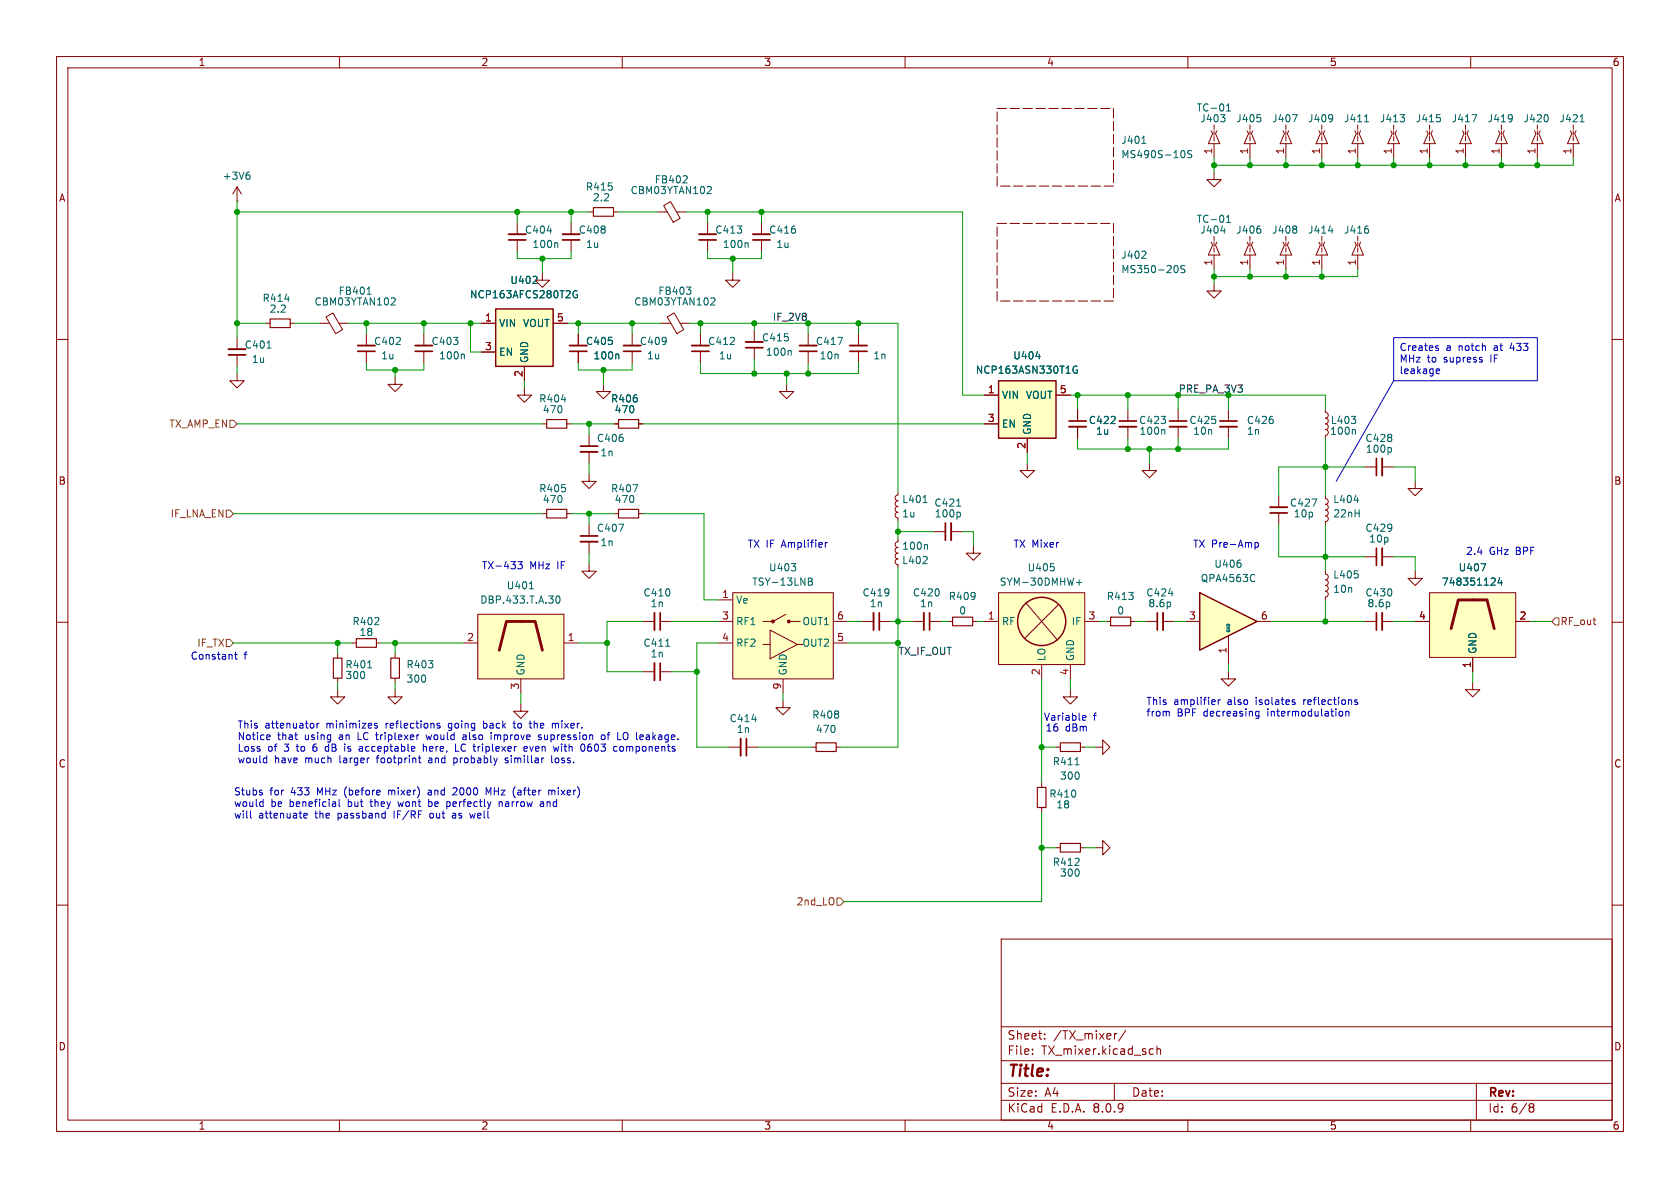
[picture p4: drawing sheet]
<svg xmlns="http://www.w3.org/2000/svg" width="297mm" height="210mm" viewBox="0 0 297 210" stroke-linecap="round" stroke-linejoin="round" font-family="sans-serif">
<defs><g id="words">
<text font-size="2.8" fill="#840000" x="178" y="190.9">Title:</text>
<g font-size="2.1" fill="#840000">
<text x="178" y="184">Sheet:</text>
<text x="186.2" y="184">/TX_mixer/</text>
<text x="178" y="186.7">File:</text>
<text x="184.1" y="186.7">TX_mixer.kicad_sch</text>
<text x="178" y="196.9">KiCad</text>
<text x="178" y="194.1">Size:</text>
<text x="184.7" y="194.1">A4</text>
<text x="185.7" y="196.9">E.D.A.</text>
<text x="193.3" y="196.9">8.0.9</text>
<text x="200" y="194.1">Date:</text>
<text x="263" y="194.3">Rev:</text>
<text x="263" y="196.9">Id:</text>
<text x="267.1" y="196.9">6/8</text>
</g>
<g font-size="1.8" fill="#840000">
<text x="35" y="11.9">1</text>
<text x="85" y="11.9">2</text>
<text x="135" y="11.9">3</text>
<text x="185" y="11.9">4</text>
<text x="235" y="11.9">5</text>
<text x="285" y="11.9">6</text>
<text x="10.3" y="35.9">A</text>
<text x="285.3" y="35.9">A</text>
<text x="10.3" y="85.9">B</text>
<text x="285.3" y="85.9">B</text>
<text x="10.3" y="135.9">C</text>
<text x="285.3" y="135.9">C</text>
<text x="10.3" y="185.9">D</text>
<text x="285.3" y="185.9">D</text>
<text x="35" y="199.9">1</text>
<text x="85" y="199.9">2</text>
<text x="135" y="199.9">3</text>
<text x="185" y="199.9">4</text>
<text x="235" y="199.9">5</text>
<text x="285" y="199.9">6</text>
</g>
<g font-size="1.8" fill="#006464">
<text x="211.5" y="19.9">TC-01</text>
<text x="212.1" y="21.8">J403</text>
<text x="218.4" y="21.8">J405</text>
<text x="224.8" y="21.8">J407</text>
<text x="231.1" y="21.8">J409</text>
<text x="237.5" y="21.8">J411</text>
<text x="243.8" y="21.8">J413</text>
<text x="250.2" y="21.8">J415</text>
<text x="256.5" y="21.8">J417</text>
<text x="262.9" y="21.8">J419</text>
<text x="269.2" y="21.8">J420</text>
<text x="275.6" y="21.8">J421</text>
<text x="198.1" y="25.6">J401</text>
<text x="198.1" y="28.2">MS490S-10S</text>
<text x="39.3" y="32">+3V6</text>
<text x="103.5" y="33.9">R415</text>
<text x="104.7" y="35.8">2.2</text>
<text x="111.4" y="34.5">CBM03YTAN102</text>
<text x="115.6" y="32.6">FB402</text>
<text x="92.7" y="41.5">C404</text>
<text x="102.2" y="41.5">C408</text>
<text x="126.4" y="41.5">C413</text>
<text x="135.9" y="41.5">C416</text>
<text x="211.5" y="39.6">TC-01</text>
<text x="212.1" y="41.5">J404</text>
<text x="218.4" y="41.5">J406</text>
<text x="224.8" y="41.5">J408</text>
<text x="231.1" y="41.5">J414</text>
<text x="237.5" y="41.5">J416</text>
<text x="94" y="44">100n</text>
<text x="103.5" y="44">1u</text>
<text x="127.7" y="44">100n</text>
<text x="137.1" y="44">1u</text>
<text x="198.1" y="45.9">J402</text>
<text x="46.3" y="53.6">R414</text>
<text x="59.8" y="52.3">FB401</text>
<text x="83" y="52.9">NCP163AFCS280T2G</text>
<text x="90.1" y="50.4">U402</text>
<text x="116.3" y="52.3">FB403</text>
<text x="198.1" y="48.5">MS350-20S</text>
<text x="47.6" y="55.5">2.2</text>
<text x="55.5" y="54.2">CBM03YTAN102</text>
<text x="88.1" y="58">VIN</text>
<text x="92.4" y="58">VOUT</text>
<text x="112" y="54.2">CBM03YTAN102</text>
<text x="43.2" y="61.8">C401</text>
<text x="44.4" y="64.4">1u</text>
<text x="66" y="61.2">C402</text>
<text x="67.3" y="63.7">1u</text>
<text x="76.2" y="61.2">C403</text>
<text x="77.5" y="63.7">100n</text>
<text x="88.1" y="63.1">EN</text>
<text x="93.6" y="64.3" transform="rotate(-90 93.6 64.3)">GND</text>
<text x="103.5" y="61.2">C405</text>
<text x="104.8" y="63.7">100n</text>
<text x="113" y="61.2">C409</text>
<text x="114.3" y="63.7">1u</text>
<text x="125.1" y="61.2">C412</text>
<text x="127" y="63.7">1u</text>
<text x="134.6" y="60.6">C415</text>
<text x="135.3" y="63.1">100n</text>
<text x="144.1" y="61.2">C417</text>
<text x="144.8" y="63.7">10n</text>
<text x="154.3" y="63.7">1n</text>
<text x="179" y="63.7">U404</text>
<text x="95.2" y="71.3">R404</text>
<text x="107.9" y="71.3">R406</text>
<text x="172.4" y="66.3">NCP163ASN330T1G</text>
<text x="177" y="70.7">VIN</text>
<text x="181.3" y="70.7">VOUT</text>
<text x="95.9" y="73.3">470</text>
<text x="108.6" y="73.3">470</text>
<text x="177" y="75.8">EN</text>
<text x="182.5" y="77" transform="rotate(-90 182.5 77)">GND</text>
<text x="192.4" y="75.2">C422</text>
<text x="193.7" y="77.1">1u</text>
<text x="201.3" y="75.2">C423</text>
<text x="201.3" y="77.1">100n</text>
<text x="210.2" y="75.2">C425</text>
<text x="210.8" y="77.1">10n</text>
<text x="220.3" y="75.2">C426</text>
<text x="220.3" y="77.1">1n</text>
<text x="235" y="77.1">100n</text>
<text x="235.2" y="75.2">L403</text>
<text x="105.4" y="78.3">C406</text>
<text x="106.1" y="80.9">1n</text>
<text x="241.3" y="78.3">C428</text>
<text x="241.3" y="80.2">100p</text>
<text x="95.2" y="87.2">R405</text>
<text x="95.9" y="89.1">470</text>
<text x="107.9" y="87.2">R407</text>
<text x="108.6" y="89.1">470</text>
<text x="159.4" y="89.1">L401</text>
<text x="165.1" y="89.8">C421</text>
<text x="228" y="89.8">C427</text>
<text x="235.6" y="89.1">L404</text>
<text x="105.4" y="94.2">C407</text>
<text x="159.4" y="91.7">1u</text>
<text x="165.1" y="91.7">100p</text>
<text x="228.6" y="91.7">10p</text>
<text x="235.6" y="91.7">22nH</text>
<text x="241.3" y="94.2">C429</text>
<text x="106.1" y="96.7">1n</text>
<text x="135.8" y="101.2">U403</text>
<text x="159.4" y="97.4">100n</text>
<text x="159.4" y="99.9">L402</text>
<text x="181.6" y="101.2">U405</text>
<text x="214.6" y="100.6">U406</text>
<text x="242" y="96.1">10p</text>
<text x="257.8" y="101.2">U407</text>
<text x="84.8" y="106.9">DBP.433.T.A.30</text>
<text x="89.5" y="104.4">U401</text>
<text x="113.7" y="105.6">C410</text>
<text x="114.9" y="107.5">1n</text>
<text x="130" y="106.9">Ve</text>
<text x="132.9" y="103.7">TSY-13LNB</text>
<text x="152.4" y="105.6">C419</text>
<text x="153.7" y="107.5">1n</text>
<text x="161.3" y="105.6">C420</text>
<text x="162.5" y="107.5">1n</text>
<text x="167.6" y="106.3">R409</text>
<text x="176.6" y="103.7">SYM-30DMHW+</text>
<text x="195.6" y="106.3">R413</text>
<text x="202.6" y="105.6">C424</text>
<text x="202.9" y="107.5">8.6p</text>
<text x="212.2" y="103.1">QPA4563C</text>
<text x="235.6" y="102.5">L405</text>
<text x="235.6" y="105">10n</text>
<text x="241.3" y="105.6">C430</text>
<text x="241.7" y="107.5">8.6p</text>
<text x="254.8" y="103.7">748351124</text>
<text x="62.2" y="110.7">R402</text>
<text x="63.5" y="112.6">18</text>
<text x="130" y="110.7">RF1</text>
<text x="141.8" y="110.7">OUT1</text>
<text x="169.5" y="108.8">0</text>
<text x="177" y="110.7">RF</text>
<text x="189.4" y="110.7">IF</text>
<text x="197.4" y="108.8">0</text>
<text x="61" y="118.3">R401</text>
<text x="71.8" y="118.3">R403</text>
<text x="92.9" y="119.5" transform="rotate(-90 92.9 119.5)">GND</text>
<text x="113.7" y="114.5">C411</text>
<text x="114.9" y="116.4">1n</text>
<text x="130" y="114.5">RF2</text>
<text x="139.3" y="119.5" transform="rotate(-90 139.3 119.5)">GND</text>
<text x="141.8" y="114.5">OUT2</text>
<text x="185" y="117" transform="rotate(-90 185 117)">LO</text>
<text x="190.1" y="117" transform="rotate(-90 190.1 117)">GND</text>
<text x="261.2" y="115.7" transform="rotate(-90 261.2 115.7)">GND</text>
<text x="61" y="120.2">300</text>
<text x="71.8" y="120.9">300</text>
<text x="128.9" y="127.9">C414</text>
<text x="130.2" y="129.8">1n</text>
<text x="143.5" y="127.2">R408</text>
<text x="144.1" y="129.8">470</text>
<text x="186" y="135.5">R411</text>
<text x="185.4" y="141.2">R410</text>
<text x="186.6" y="143.1">18</text>
<text x="187.3" y="138">300</text>
<text x="186" y="153.3">R412</text>
<text x="187.3" y="155.2">300</text>
</g>
<g font-size="1.8" fill="#a90000">
<text x="214.4" y="27.4" transform="rotate(-90 214.4 27.4)">1</text>
<text x="220.7" y="27.4" transform="rotate(-90 220.7 27.4)">1</text>
<text x="227.1" y="27.4" transform="rotate(-90 227.1 27.4)">1</text>
<text x="233.4" y="27.4" transform="rotate(-90 233.4 27.4)">1</text>
<text x="239.8" y="27.4" transform="rotate(-90 239.8 27.4)">1</text>
<text x="246.1" y="27.4" transform="rotate(-90 246.1 27.4)">1</text>
<text x="252.5" y="27.4" transform="rotate(-90 252.5 27.4)">1</text>
<text x="258.8" y="27.4" transform="rotate(-90 258.8 27.4)">1</text>
<text x="265.2" y="27.4" transform="rotate(-90 265.2 27.4)">1</text>
<text x="271.5" y="27.4" transform="rotate(-90 271.5 27.4)">1</text>
<text x="277.9" y="27.4" transform="rotate(-90 277.9 27.4)">1</text>
<text x="214.4" y="47.1" transform="rotate(-90 214.4 47.1)">1</text>
<text x="220.7" y="47.1" transform="rotate(-90 220.7 47.1)">1</text>
<text x="227.1" y="47.1" transform="rotate(-90 227.1 47.1)">1</text>
<text x="233.4" y="47.1" transform="rotate(-90 233.4 47.1)">1</text>
<text x="239.8" y="47.1" transform="rotate(-90 239.8 47.1)">1</text>
<text x="85.7" y="56.9">1</text>
<text x="98.4" y="56.9">5</text>
<text x="85.7" y="62">3</text>
<text x="92.5" y="66.7" transform="rotate(-90 92.5 66.7)">2</text>
<text x="174.6" y="69.6">1</text>
<text x="187.3" y="69.6">5</text>
<text x="174.6" y="74.7">3</text>
<text x="181.4" y="79.4" transform="rotate(-90 181.4 79.4)">2</text>
<text x="127.6" y="105.8">1</text>
<text x="82.5" y="113.4">2</text>
<text x="100.3" y="113.4">1</text>
<text x="127.6" y="109.6">3</text>
<text x="127.6" y="113.4">4</text>
<text x="147.9" y="113.4">5</text>
<text x="147.9" y="109.6">6</text>
<text x="174.6" y="109.6">1</text>
<text x="192.3" y="109.6">3</text>
<text x="210.1" y="109.6">3</text>
<text x="222.8" y="109.6">6</text>
<text x="250.8" y="109.6">4</text>
<text x="268.5" y="109.6">2</text>
<text x="183.9" y="119.5" transform="rotate(-90 183.9 119.5)">2</text>
<text x="189" y="119.5" transform="rotate(-90 189 119.5)">4</text>
<text x="216.9" y="115.6" transform="rotate(-90 216.9 115.6)">1</text>
<text x="260.1" y="118.2" transform="rotate(-90 260.1 118.2)">1</text>
<text x="91.8" y="122" transform="rotate(-90 91.8 122)">3</text>
<text x="138.2" y="122" transform="rotate(-90 138.2 122)">9</text>
</g>
<g font-size="1.8" fill="#0f0f0f">
<text x="136.5" y="56.8">IF_2V8</text>
<text x="158.7" y="115.9">TX_IF_OUT</text>
</g>
<g font-size="1.8" fill="#0000c2">
<text x="247.3" y="62.4">Creates</text>
<text x="247.3" y="64.4">MHz</text>
<text x="252.3" y="64.4">to</text>
<text x="255.4" y="64.4">supress</text>
<text x="255.6" y="62.4">a</text>
<text x="258" y="62.4">notch</text>
<text x="263.8" y="64.4">IF</text>
<text x="264.4" y="62.4">at</text>
<text x="267.4" y="62.4">433</text>
<text x="247.3" y="66.5">leakage</text>
<text x="85.1" y="100.7">TX-433</text>
<text x="93.6" y="100.7">MHz</text>
<text x="98.6" y="100.7">IF</text>
<text x="132.1" y="96.9">TX IF</text>
<text x="138.3" y="96.9">Amplifier</text>
<text x="179.1" y="96.9">TX Mixer</text>
<text x="210.8" y="96.9">TX Pre-Amp</text>
<text x="259.1" y="98.2">2.4</text>
<text x="263.3" y="98.2">GHz</text>
<text x="268.1" y="98.2">BPF</text>
<text x="33.6" y="116.8">Constant</text>
<text x="34.8" y="114.5">IF_TX</text>
<text x="43.1" y="116.8">f</text>
<text x="202.6" y="124.7">This</text>
<text x="207.5" y="124.7">amplifier</text>
<text x="217.1" y="124.7">also</text>
<text x="222.3" y="124.7">isolates</text>
<text x="230.9" y="124.7">reflections</text>
<text x="41.9" y="129">This</text>
<text x="41.9" y="131">Notice</text>
<text x="46.8" y="129">attenuator</text>
<text x="49.1" y="131">that</text>
<text x="54" y="131">using</text>
<text x="57.8" y="129">minimizes</text>
<text x="60.2" y="131">an</text>
<text x="63.7" y="131">LC triplexer</text>
<text x="68.5" y="129">reflections</text>
<text x="76.3" y="131">would</text>
<text x="79.7" y="129">going</text>
<text x="82.9" y="131">also</text>
<text x="86.1" y="129">back</text>
<text x="88" y="131">improve</text>
<text x="91.7" y="129">to</text>
<text x="94.7" y="129">the</text>
<text x="96.7" y="131">supression</text>
<text x="98.9" y="129">mixer.</text>
<text x="108" y="131">of</text>
<text x="111" y="131">LO leakage.</text>
<text x="184.4" y="127.6">Variable</text>
<text x="184.7" y="129.5">16</text>
<text x="188.3" y="129.5">dBm</text>
<text x="193.3" y="127.6">f</text>
<text x="202.6" y="126.8">from</text>
<text x="208.1" y="126.8">BPF</text>
<text x="212.9" y="126.8">decreasing</text>
<text x="224.3" y="126.8">intermodulation</text>
<text x="41.9" y="133.1">Loss</text>
<text x="41.9" y="135.1">would</text>
<text x="47.3" y="133.1">of</text>
<text x="48.5" y="135.1">have</text>
<text x="50.4" y="133.1">3</text>
<text x="52.7" y="133.1">to</text>
<text x="54" y="135.1">much</text>
<text x="55.8" y="133.1">6</text>
<text x="58.2" y="133.1">dB</text>
<text x="60.3" y="135.1">larger</text>
<text x="61.8" y="133.1">is</text>
<text x="64.6" y="133.1">acceptable</text>
<text x="67.1" y="135.1">footprint</text>
<text x="76.1" y="133.1">here,</text>
<text x="76.4" y="135.1">and</text>
<text x="81" y="135.1">probably</text>
<text x="82" y="133.1">LC triplexer</text>
<text x="90.4" y="135.1">simillar</text>
<text x="94.5" y="133.1">even</text>
<text x="98.7" y="135.1">loss.</text>
<text x="100" y="133.1">with</text>
<text x="105" y="133.1">0603</text>
<text x="111" y="133.1">components</text>
<text x="41.3" y="140.8">Stubs</text>
<text x="41.3" y="142.9">would</text>
<text x="47.7" y="140.8">for</text>
<text x="47.9" y="142.9">be</text>
<text x="51.3" y="142.9">beneficial</text>
<text x="51.5" y="140.8">433</text>
<text x="56.3" y="140.8">MHz</text>
<text x="61.3" y="140.8">(before</text>
<text x="61.8" y="142.9">but</text>
<text x="66" y="142.9">they</text>
<text x="69.3" y="140.8">mixer)</text>
<text x="71.1" y="142.9">wont</text>
<text x="76.5" y="140.8">and</text>
<text x="76.6" y="142.9">be</text>
<text x="80" y="142.9">perfectly</text>
<text x="81.2" y="140.8">2000</text>
<text x="87.2" y="140.8">MHz</text>
<text x="89.5" y="142.9">narrow</text>
<text x="92.1" y="140.8">(after</text>
<text x="97" y="142.9">and</text>
<text x="98.6" y="140.8">mixer)</text>
<text x="41.3" y="144.9">will</text>
<text x="45.7" y="144.9">attenuate</text>
<text x="55.8" y="144.9">the</text>
<text x="60" y="144.9">passband</text>
<text x="70.1" y="144.9">IF/RF</text>
<text x="76.6" y="144.9">out</text>
<text x="80.8" y="144.9">as</text>
<text x="84.2" y="144.9">well</text>
</g>
<text font-size="1.8" fill="#009600" x="208.3" y="69.5">PRE_PA_3V3</text>
<g font-size="1.8" fill="#725600">
<text x="29.8" y="75.8">TX_AMP_EN</text>
<text x="30.1" y="91.7">IF_LNA_EN</text>
<text x="275.8" y="110.7">RF_out</text>
<text x="140.7" y="160.2">2nd_LO</text>
</g>
<text font-size=".7" fill="#006464" x="217.7" y="111.9" transform="rotate(-90 217.7 111.9)">GND</text>
</g></defs>
<g fill="none" stroke="#840000" stroke-width=".18">
<path d="M10 10h277v190h-277zM12 12h273v186h-273zM60 10v2M110 10v2M160 10v2M210 10v2M260 10v2M91.4 39.4v2M101 39.4v2M41.9 59.7v2M64.8 59.1v2M74.9 59.1v2"/>
<path d="M91.4 42.4v2.1M101 42.4v2.1M10 60h2M41.9 66v1.3h1.3l-1.3 1.3-1.3-1.3h1.3M41.9 62.7v2.1M64.8 62.1v2M69.8 66.7v1.2h1.3l-1.3 1.3-1.2-1.3h1.2M74.9 62.1v2M199.4 72.4v2M199.4 75.4v2.1M285 60h2M181.6 81.9v1.3h1.3l-1.3 1.3-1.3-1.3h1.3"/>
<path d="M203.2 81.9v1.3h1.3l-1.3 1.3-1.3-1.3h1.3M10 110h2M285 110h2M10 160h2M177 166h108v32h-108zM285 160h2M60 198v2M110 198v2M160 198v2M177 194.5h108M177 191.5h108M177 187.5h108"/>
<path d="M177 181.5h108M182.5 186.3v.1M182.5 185.5v.1M184.7 183.6v.1M184.7 182.8v.1M197 191.5v3M197.5 182.7l-.3 .1-.2 .2M199 182.1l-1.3 2M203.5 185.4l.4 .1M203.9 186.3l-.4 .1M204.5 185.5l.2-.1 .4 .1 .1 .9M204.5 184.9v1.5"/>
<path d="M210 198v2M260 198v2M261 191.5v6.5M270.6 195.1l.4 .1 .2 .2-.3 .3M270.6 195.7h.3M270.9 195.7l.2 .2 .1 .4-.2 .2-.4 .1"/>
</g>
<path d="M176.3 19.2h20.5v13.7h-20.5zM176.3 39.5h20.5v13.7h-20.5z" fill="none" stroke="#840000" stroke-width=".18" stroke-dasharray="1.7 .6"/>
<path d="M201.9 25.3h.7M209.2 26.6a.79 .79 0 0 1 0 1.3M210.7 26.7l-.5-.1-.2 .1v.4l.6 .2 .1 .3-.3 .3-.4-.1M96.7 40.8h.8M98.4 42.9l.2 .2v.7M202.5 44.5l.1 .1-.1 .3-.7 .8h.8M208 46.9a.79 .79 0 0 1 0 1.3M209.5 47l-.5-.1-.2 .2v.3l.6 .3 .1 .3-.3 .2-.4-.1M47.2 61.5h.7M81.9 62.6l.2 .2v.6M205.7 75.9l.2 .2v.7" fill="none" stroke="#006464" stroke-width=".18"/>
<path d="M89.9 41.4h3.1M99.4 41.4h3.1M40.4 61.7h3M63.2 61.1h3.1M73.4 61.1h3.1M197.9 75.4h3" fill="none" stroke="#840000" stroke-width=".33"/>
<path d="M89.9 42.4h3.1M99.4 42.4h3.1M40.4 62.7h3M63.2 62.1h3.1M73.4 62.1h3.1M197.9 74.4h3" fill="none" stroke="#840000" stroke-width=".3"/>
<path d="M87.6 54.6h10.2v10.2h-10.2z" fill="#ffffc2"/>
<path d="M87.6 54.6h10.2v10.2h-10.2z" fill="none" stroke="#840000" stroke-width=".25"/>
<g fill="none" stroke="#840000" stroke-width=".18">
<path d="M41.9 35.6h.1M41.9 33l-.8 1.3M41.9 33v2.6M41.9 33l.8 1.3M47 57.2h.8M51.3 57.2h.8M56.5 57.2h1.8M57.6 56l1.3-.7 1.7 3-1.3 .7zM59.9 57.2h1.7M85.1 57.2h2.5M95.9 48.3v1.2h-1.3l1.3 1.3 1.3-1.3h-1.3M97.8 57.2h2.5"/>
<path d="M133.3 58.4v2.1M142.9 59.1v2M151.8 59.1v2M214.6 50.2v1.2h1.3l-1.3 1.3-1.2-1.3h1.2M85.1 62.2h2.5M92.7 64.8v2.5M133.3 61.5v2M139.1 67.9v1.3h-1.3l1.3 1.3 1.2-1.3h-1.2M142.9 62.1v2M151.8 62.1v2M208.3 72.4v2M208.3 75.4v2.1"/>
<path d="M217.2 72.4v2M217.2 75.4v2.1M234.3 72.9l.5 .3-.1 .5-.4 .2 .4 .2 .1 .3-.1 .4-.4 .1 .4 .2 .1 .5-.2 .3h-.3l.4 .2 .1 .3-.1 .4-.4 .2v.5M234.3 72.4v.5M226.1 87.6v2.1M226.1 90.7v2M234.3 87.6v.5l.4 .2 .1 .3-.1 .4-.4 .1 .4 .2 .1 .4-.1 .3-.4 .2 .4 .2 .1 .4-.2 .3-.3 .1 .4 .1 .1 .4-.1 .3-.4 .2v.5M241.3 82.6h2M244.3 82.6h2.1M250.2 85.1v1.3h1.3l-1.3 1.2-1.3-1.2h1.3M217.2 118.7v1.3h1.2l-1.2 1.3-1.3-1.3h1.3M260.3 120.7v1.2h1.3l-1.3 1.3-1.2-1.3h1.2"/>
</g>
<g fill="none" stroke="#006464" stroke-width=".18">
<path d="M43.8 30.4h.3M44 30.9l.2 .3v.3l-.2 .2M50.4 52.9h.7M64.9 52h.7M65.1 50.9l.2-.2v1.3M69.3 52.6l.5 .1 .1 .3-.8 .9h.8M94.2 50.1h.7M94.9 49v.4M102 51.4a.59 .59 0 0 0-.7 .6 .59 .59 0 0 0 .7 .6l.1-.5h-.3M148.1 59.6h.9l-.6 1.3M139.7 62l.2 .1v.7M238.9 73.6h.8l-.4 .5"/>
<path d="M239.4 75.9l.2 .2v.7M239.6 74.2v.6M245.7 79.1l.3 .2v.4l-.3 .3M231.9 88.2h.9l-.6 1.3M239.4 88.4h.8"/>
</g>
<path d="M47.8 56.4h3.5v1.5h-3.5z" fill="none" stroke="#840000" stroke-width=".2"/>
<path d="M131.8 60.5h3.1M141.4 61.1h3M150.2 61.1h3.1M206.8 75.4h3M215.6 75.4h3.1M224.5 89.7h3.1M244.3 81v3.1" fill="none" stroke="#840000" stroke-width=".33"/>
<path d="M131.8 61.5h3.1M141.4 62.1h3M150.2 62.1h3.1M206.8 74.4h3M215.6 74.4h3.1M224.5 90.7h3.1M243.3 81v3.1" fill="none" stroke="#840000" stroke-width=".3"/>
<path d="M252.7 104.8h15.3v11.4h-15.3z" fill="#ffffc2"/>
<path d="M202.6 109.9h2M205.6 109.9h2M250.2 109.9h2.5M252.7 104.8h15.3v11.4h-15.3zM260.3 116.2v2.5M268 109.9h2.5" fill="none" stroke="#840000" stroke-width=".18"/>
<path d="M256.5 111.1l1.3-5.1h5.1l1.3 5.1" fill="none" stroke="#840000" stroke-width=".5"/>
<path d="M261.8 99.6h.8l-.5 1.3M206.6 104.9h.8M206.9 106.5v.6M264.1 102.2l.2 .2v.3l-.7 .7h.7M265.1 102.1l-.3 .9h.8M265.4 102.6v.8" fill="none" stroke="#006464" stroke-width=".18"/>
<path d="M205.6 108.3v3.1" fill="none" stroke="#840000" stroke-width=".33"/>
<path d="M204.6 108.3v3.1" fill="none" stroke="#840000" stroke-width=".3"/>
<path d="M212.1 104.8l10.1 5.1-10.1 5z" fill="#ffffc2"/>
<path d="M212.1 104.8l10.1 5.1-10.1 5z" fill="none" stroke="#840000" stroke-width=".25"/>
<path d="M190.5 72.4v2M190.5 75.4v2.1M241.3 98.4h2M244.3 98.4h2.1M209.5 109.9h2.6M217.2 112.4v5.1M222.2 109.9h2.6M234.3 101v.5l.4 .1 .1 .4-.1 .3-.4 .2 .4 .2 .1 .5-.2 .2-.3 .1 .4 .1 .1 .4-.1 .4-.4 .1 .4 .2 .1 .3-.1 .4-.4 .1v.5M241.3 109.9h2M244.3 109.9h2.1M250.2 101v1.2h1.3l-1.3 1.3-1.3-1.3h1.3" fill="none" stroke="#840000" stroke-width=".18"/>
<path d="M219.3 99.6v.6M221.6 101.5l.2 .2M221.8 102.7l-.2 .1M240.1 101.5v.6M245.6 106.5v.6" fill="none" stroke="#006464" stroke-width=".18"/>
<path d="M189 75.4h3M244.3 96.9v3M244.3 108.3v3.1" fill="none" stroke="#840000" stroke-width=".33"/>
<path d="M189 74.4h3M243.3 96.9v3M243.3 108.3v3.1" fill="none" stroke="#840000" stroke-width=".3"/>
<path d="M176.5 67.3h10.2v10.2h-10.2z" fill="#ffffc2"/>
<path d="M176.5 67.3h10.2v10.2h-10.2z" fill="none" stroke="#840000" stroke-width=".25"/>
<g fill="none" stroke="#840000" stroke-width=".18">
<path d="M174 69.9h2.5M174 74.9h2.5M181.6 77.5v2.5M186.7 69.9h2.5M113.7 109.9h2M113.7 118.7h2M116.7 109.9h2M116.7 118.7h2M161.3 109.9h2M164.3 109.9h2.1M167.6 109.9h.8M172 109.9h.7"/>
<path d="M128.9 132.1h2M132 132.1h2M143.5 132.1h.8M147.8 132.1h.8"/>
</g>
<path d="M183.1 63h.8M190.4 64.8a.59 .59 0 0 0-.7 .5 .59 .59 0 0 0 .7 .6l.1-.5h-.3M117.7 114.2h.7M132.9 127.2h.8" fill="none" stroke="#006464" stroke-width=".18"/>
<path d="M168.4 109.1h3.6v1.5h-3.6zM144.3 131.3h3.5v1.5h-3.5z" fill="none" stroke="#840000" stroke-width=".2"/>
<path d="M115.7 108.3v3.1M115.7 117.2v3.1M163.3 108.3v3.1M130.9 130.6v3" fill="none" stroke="#840000" stroke-width=".33"/>
<path d="M116.7 108.3v3.1M116.7 117.2v3.1M164.3 108.3v3.1M132 130.6v3" fill="none" stroke="#840000" stroke-width=".3"/>
<path d="M129.5 104.8h17.8v15.2h-17.8z" fill="#ffffc2"/>
<g fill="none" stroke="#840000" stroke-width=".18">
<path d="M104.1 37.5h.8M108.5 37.5h.7M116.2 37.5h1.8M117.3 36.3l1.2-.7 1.7 3-1.2 .7zM119.6 37.5h1.7M125.1 39.4v2M134.6 39.4v2M102.2 59.1v2M111.8 59.1v2M116.8 57.2h1.8M118 56l1.2-.7 1.7 3-1.2 .7zM120.3 57.2h1.6"/>
<path d="M123.8 59.1v2M125.1 42.4v2.1M129.5 48.3v1.2h-1.2l1.2 1.3 1.3-1.3h-1.3M134.6 42.4v2.1M92.7 68.6v1.3h-1.3l1.3 1.2 1.3-1.2h-1.3M95.9 74.9h.7M100.2 74.9h.8M102.2 62.1v2M104.1 76.8v2.1M104.1 79.9v2M106.7 67.9v1.3h-1.3l1.3 1.3 1.2-1.3h-1.2M108.6 74.9h.7"/>
<path d="M111.8 62.1v2M112.9 74.9h.8M123.8 62.1v2M95.9 90.8h.7M100.2 90.8h.8M104.1 99.7v1.3h1.3l-1.3 1.2-1.2-1.2h1.2M104.1 83.8v1.3h1.3l-1.3 1.3-1.2-1.3h1.2M104.1 92.7v2M104.1 95.8v2M108.6 90.8h.7M112.9 90.8h.8M158.7 87v.5l-.3 .2-.2 .3 .2 .4 .3 .1-.4 .2v.5l.2 .2 .2 .1-.3 .2-.2 .3 .2 .4 .3 .2-.3 .1-.2 .4 .2 .3 .3 .2v.5"/>
<path d="M158.7 98.8l-.3 .1-.2 .4 .2 .4 .3 .1v.5M158.7 95.3v.5l-.3 .1-.2 .4 .2 .3 .3 .2-.3 .1-.2 .4 .2 .3 .3 .2-.4 .2v.5l.2 .2 .2 .1M165.1 94h2M168.1 94h2.1M172.1 96.5v1.3h1.3l-1.3 1.3-1.3-1.3h1.3M59.7 115.6v.7M59.7 119.9v.8M62.2 113.7h.8M66.5 113.7h.8M69.8 115.6v.7M69.8 119.9v.8M127 109.9h2.5"/>
<path d="M127 106h2.5M127 113.7h2.5M129.5 104.8h17.8v15.2h-17.8zM134.9 113.9h1.2M136.1 111.4l4.9 2.5-4.9 2.6zM138.9 108.6l-2.2 1.3h-1.8M139.4 109.9h2.1M141 113.9h1M147.3 109.9h2.6M147.3 113.7h2.6M152.4 109.9h2M155.4 109.9h2.1"/>
<path d="M138.4 123.8v1.3h1.3l-1.3 1.3-1.2-1.3h1.2M138.4 120v2.6"/>
</g>
<g fill="#840000" stroke="#840000" stroke-width=".18">
<circle cx="136.7" cy="109.9" r=".25"/>
<circle cx="139.4" cy="109.9" r=".25"/>
</g>
<g fill="none" stroke="#006464" stroke-width=".18">
<path d="M121.4 31.1l.1 .2-.1 .3-.7 .7h.8M125.2 33h.4l.2 .3-.8 .9h.8M121.3 50.7h.8l-.4 .5M122 51.3l.1 .2-.1 .5M125.9 52.6l.4 .1 .1 .3-.8 .9h.8M132.1 42.9l.2 .2v.7M99.3 70.6h.7M109.2 62.6l.2 .2v.6M109.4 92.7h.8l-.5 1.2M111.9 85.7h.8l-.5 1.2M139.9 99.6h.8l-.5 .5M163.1 99.6h.8"/>
<path d="M163.2 88.8h.7M163.8 96.3l.2 .1v.7M163.9 98.5v.4M169.1 89.5h.7M169.5 90.5l.3 .3v.3l-.3 .3M65 118.1h.7M140.6 100.2v.6M142.9 102.2h.4l.3 .2-.3 .4 .3 .1v.3l-.2 .2h-.5zM142.9 102.8h.4"/>
</g>
<path d="M123.6 41.4h3M133.1 41.4h3M100.7 61.1h3.1M102.6 79.9h3.1M110.2 61.1h3.1M122.3 61.1h3M102.6 95.8h3.1M168.1 92.5v3M154.4 108.3v3.1" fill="none" stroke="#840000" stroke-width=".33"/>
<path d="M123.6 42.4h3M133.1 42.4h3M100.7 62.1h3.1M102.6 78.9h3.1M110.2 62.1h3.1M122.3 62.1h3M102.6 94.7h3.1M167.1 92.5v3M155.4 108.3v3.1" fill="none" stroke="#840000" stroke-width=".3"/>
<path d="M104.9 36.7h3.6v1.5h-3.6zM96.6 74.2h3.6v1.5h-3.6zM109.3 74.2h3.6v1.5h-3.6zM96.6 90h3.6v1.6h-3.6zM109.3 90h3.6v1.6h-3.6zM58.9 116.3h1.6v3.6h-1.6zM63 112.9h3.5v1.5h-3.5zM69.1 116.3h1.5v3.6h-1.5z" fill="none" stroke="#840000" stroke-width=".2"/>
<path d="M84.5 108.6h15.2v11.4h-15.2z" fill="#ffffc2"/>
<g fill="none" stroke="#840000" stroke-width=".18">
<path d="M214.1 23.1l.3 .5-.8 1.8h2l-.7-1.8 .2-.5M214.6 24.1v.8M214.6 23.1v.8M214.6 22.1v.8M214.6 30.5v1.3h1.3l-1.3 1.2-1.2-1.2h1.2M214.6 25.4v2.5M220.5 23.1l.2 .5-.7 1.8h2l-.8-1.8 .3-.5M221 24.1v.8M221 23.1v.8M221 22.1v.8M221 25.4v2.5M226.8 23.1l.3 .5-.8 1.8h2l-.7-1.8 .2-.5"/>
<path d="M227.3 24.1v.8M227.3 23.1v.8M227.3 22.1v.8M227.3 25.4v2.5M233.2 23.1l.2 .5-.7 1.8h2l-.8-1.8 .3-.5M233.7 24.1v.8M233.7 23.1v.8M233.7 22.1v.8M233.7 25.4v2.5M239.5 23.1l.3 .5-.8 1.8h2l-.7-1.8 .2-.5M240 24.1v.8M240 23.1v.8"/>
<path d="M240 22.1v.8M240 25.4v2.5M245.9 23.1l.2 .5-.7 1.8h2l-.8-1.8 .3-.5M246.4 24.1v.8M246.4 23.1v.8M246.4 22.1v.8M246.4 25.4v2.5M252.2 23.1l.3 .5-.8 1.8h2l-.7-1.8 .2-.5M252.7 24.1v.8M252.7 23.1v.8M252.7 22.1v.8M252.7 25.4v2.5"/>
<path d="M271.3 23.1l.2 .5-.7 1.8h2l-.8-1.8 .3-.5M271.8 24.1v.8M271.8 23.1v.8M271.8 22.1v.8M271.8 25.4v2.5M277.6 23.1l.3 .5-.8 1.8h2l-.7-1.8 .2-.5M278.1 24.1v.8M278.1 23.1v.8M278.1 22.1v.8M278.1 25.4v2.5M214.1 42.8l.3 .5-.8 1.8h2l-.7-1.8 .2-.5M214.6 43.8v.8"/>
<path d="M214.6 42.8v.8M214.6 41.8v.7M214.6 45.1v2.5M226.8 42.8l.3 .5-.8 1.8h2l-.7-1.8 .2-.5M227.3 43.8v.8M227.3 42.8v.8M227.3 41.8v.7M227.3 45.1v2.5M233.2 42.8l.2 .5-.7 1.8h2l-.8-1.8 .3-.5M233.7 43.8v.8M233.7 42.8v.8M233.7 41.8v.7"/>
<path d="M233.7 45.1v2.5M239.5 42.8l.3 .5-.8 1.8h2l-.7-1.8 .2-.5M240 43.8v.8M240 42.8v.8M240 41.8v.7M240 45.1v2.5M81.9 113.7h2.6M84.5 108.6h15.2v11.4h-15.2zM99.7 113.7h2.5M195.6 109.9h.7M199.9 109.9h.8M59.7 121.9v1.3h1.3l-1.3 1.3-1.3-1.3h1.3"/>
<path d="M69.8 121.9v1.3h1.3l-1.3 1.3-1.2-1.3h1.2M92.1 124.5v1.2h1.2l-1.2 1.3-1.3-1.3h1.3M92.1 120v2.6M184.1 138.4v.8M186.7 132.1h.8M189.2 121.9v1.3h1.3l-1.3 1.3-1.2-1.3h1.2M191 132.1h.8M193.7 132.1h1.2v-1.3l1.3 1.3-1.3 1.3v-1.3M184.1 142.7v.8M186.7 149.9h.8M191 149.9h.8M193.7 149.9h1.2v-1.3l1.3 1.3-1.3 1.2v-1.2"/>
</g>
<path d="M88.3 114.9l1.2-5h5.1l1.3 5" fill="none" stroke="#840000" stroke-width=".5"/>
<g fill="none" stroke="#006464" stroke-width=".18">
<path d="M216.8 19.6h.8M216.8 18.7l.4-.3v1.2M216.4 20.8l.2 .2-.2 .5M216.6 20.3l-.5 .4M216.8 38.4l.4-.4v1.3M216.8 39.3h.8M222.2 20.3h.6M222.8 20.8l.1 .2-.1 .5M228.5 20.3h.8l-.5 1.2M235.5 20.3v.1a1.07 1.07 0 0 1-.1 1M235.6 20.8l-.1 .2M241.2 21.5h.8"/>
<path d="M247.5 20.3h.8l-.4 .4M248.2 20.8l.1 .2-.1 .5M254 20.3h.6M254.5 20.8l.2 .2-.2 .5M273.6 20.4l.1 .3-.1 .7M279.3 21.5h.8M215.8 40.8h.8M229.1 40l.2 .2-.2 .2M229.1 40.6l.2 .1-.2 .5M234.9 40.8h.8M241.8 40.5l.2 .2-.2 .5M93.6 104.1h.7"/>
<path d="M98.4 105.5l.2-.1a.68 .68 0 0 1 .4 .6 .68 .68 0 0 1-.4 .6l-.2-.1-.1-.4zM190.1 135.2h.7"/>
</g>
<path d="M196.3 109.1h3.6v1.5h-3.6zM183.4 139.2h1.5v3.5h-1.5zM187.5 131.3h3.5v1.5h-3.5zM187.5 149.1h3.5v1.5h-3.5z" fill="none" stroke="#840000" stroke-width=".2"/>
<path d="M176.5 104.8h15.3v12.7h-15.3z" fill="#ffffc2"/>
<g fill="none" stroke="#840000" stroke-width=".18">
<path d="M258.6 23.1l.2 .5-.7 1.8h2l-.8-1.8 .3-.5M259.1 24.1v.8M259.1 23.1v.8M259.1 22.1v.8M259.1 25.4v2.5M264.9 23.1l.3 .5-.8 1.8h2l-.7-1.8 .2-.5M265.4 24.1v.8M265.4 23.1v.8M265.4 22.1v.8M265.4 25.4v2.5M85.1 57.2h2.5M97.8 57.2h2.5"/>
<path d="M102.2 59.1v2M220.5 42.8l.2 .5-.7 1.8h2l-.8-1.8 .3-.5M221 43.8v.8M221 42.8v.8M221 41.8v.7M221 45.1v2.5M85.1 62.2h2.5M92.7 64.8v2.5M102.2 62.1v2M108.6 74.9h.7M112.9 74.9h.8M174 69.9h2.5"/>
<path d="M174 74.9h2.5M181.6 77.5v2.5M186.7 69.9h2.5M190.5 72.4v2M190.5 75.4v2.1M174 109.9h2.5M176.5 104.8h15.3v12.7h-15.3zM181.4 106.6l5.5 6.6M184.1 117.5v2.5M187.2 106.8l-6.1 6.1M189.2 117.5v2.5M191.8 109.9h2.5"/>
<path d="M250.2 109.9h2.5M260.3 116.2v2.5M268 109.9h2.5"/>
</g>
<circle cx="184.1" cy="109.9" r="4.3" fill="none" stroke="#840000" stroke-width=".25"/>
<g fill="none" stroke="#006464" stroke-width=".18">
<path d="M260.2 20.3h.9l-.6 1.2M267.2 20.3l.1 .1a1.07 1.07 0 0 1-.1 1M267.4 20.8l-.2 .2M94.2 50.1h.7M94.9 49v.4M102 51.4a.59 .59 0 0 0-.7 .6 .59 .59 0 0 0 .7 .6l.1-.5h-.3M222.8 40.5l.1 .2-.1 .5M109.2 62.6l.2 .2v.6M183.1 63h.8M190.4 64.8a.59 .59 0 0 0-.7 .5 .59 .59 0 0 0 .7 .6l.1-.5h-.3M261.8 99.6h.8l-.5 1.3M186.3 100.2v.6"/>
<path d="M190.3 103h1M190.8 102.5v.9M264.1 102.2l.2 .2v.3l-.7 .7h.7M265.1 102.1l-.3 .9h.8M265.4 102.6v.8"/>
</g>
<path d="M40.6 74.3h.7l.6 .6-.6 .7h-.7zM40 90.2h.6l.7 .6-.7 .6h-.6zM40 113h.6l.7 .7-.7 .6h-.6zM275 109.2h.6v1.3h-.6l-.7-.6zM148 158.8h.6l.6 .6-.6 .6h-.6z" fill="none" stroke="#725600" stroke-width=".18"/>
<g fill="none" stroke="#0000c2" stroke-width=".18">
<path d="M246.4 59.7h25.4v7.6h-25.4zM246.4 67.3l-10.2 17.8M254 66h.4M254 65.3l.3-.1 .2 .3-.6 .1M254 61.5l.3 .1v.2l-.2 .2h-.2M254 61.1l.3 .1M91.5 99.3h.8l-.4 .5 .4 .1v.5l-.2 .2-.6-.2M145.9 95.9v.8M146.3 95.9l-.4 .2M221.9 95.9v1.3M221.9 96l.3-.1 .3 .2-.1 .6h-.5M41.5 115.7h.4"/>
<path d="M41.6 115.3v1.1l.3 .1M47 134l.2 .1M47.2 133.6v1.2M47.2 134.8h-.2M47.3 129.9l.4 .1 .1 .2-.6 .1M47.7 130.7l-.4 .1M55.4 127.9l.1 .2-.1 .5M56 127.9v.8M56.4 127.9l-.4 .2M57.6 132l-.1 .2 .1 .5M60.9 132v.8M63.5 132.7h.6"/>
<path d="M64.1 132.3l-.6 .1M66.2 128.1l.5 .4-.1 .2-.4-.1M66.7 127.9h-.3l-.2 .1M68.7 139.7v.8M68.9 139.7l-.2 .1M73.9 134h.5M74.1 133.6v1.1l.3 .1M74.8 131.5v1.3M74.8 132.1l.2-.1h.3l.1 .8M75.3 129.9l.3 .9 .2-.7M75.9 134l-.1 .1M75.9 134.4l-.1 .1 .1 .3"/>
<path d="M76.1 139.7h-.4M77.8 127.9h-.4l-.1 .1v.2l.5 .1v.3h-.5M80.2 134.8h.4M80.2 134v1.3M80.5 132.8h.6M80.6 134l-.4 .1M80.7 139.3h-.4l-.2 .1M80.7 139.8l-.7 .7h.8M82.4 130.2l-.4 .1-.2 .1 .2 .4 .4-.1M85.5 127.4v1.3M85.5 128.6l.1 .1M85.6 127.9h-.1"/>
<path d="M86.8 139.3l-.4 .9-.5-.9v1.2M86.8 129.9v.9M87.4 129.9v.9M87.6 129.9l-.2 .1M89.4 134.1v.3l.4 .2M89.8 134.7l-.1 .1h-.4M90.7 127.9h.5M90.9 127.4v1.1l.3 .2M91.7 139.7h-.1M92.7 132v.7h.5M93.2 132v.3l-.6 .1M93.5 127.9h.5"/>
<path d="M93.7 132l.3 .8 .3-.8M93.7 128.5l.3 .2M95.7 130l-.4-.1-.1 .2v.2l.5 .1v.3h-.5M97 139.8l.4-.1 .2 .2M97 139.7v.8M97.5 133.6v1.1l.2 .1M97.6 139.9l.1-.2h.3l.1 .8M97.6 139.9v.6M97.7 127.9h.3l.2 .1M98.2 128v.7M98.3 134.1l-.2 .1 .2 .6M98.4 127.9l-.2 .1"/>
<path d="M99.3 132v.8M103.9 131.8v.9l.2 .1 .4-.1M104.1 132l-.2 .3M104.4 132l.1 .1M106.4 130l.3-.1 .3 .2v.4l-.3 .3-.3-.1-.1-.2zM107.3 129.9h.5M109.6 132.1l.2-.1 .4 .1v.5l-.1 .1-.3 .1-.2-.1zM110.7 129.5a.43 .43 0 0 0-.5 .4v.4a.43 .43 0 0 0 .5 .5M191.4 127.3h.5M191.4 126.5h.4l.2 .3-.6 .1M206.5 125.7l.2 .2v.7M214.8 123.8v.2l-.6 .1"/>
<path d="M215.4 123.7v.8M215.7 123.7l-.3 .2M222 126.5l.2 .1 .4-.1M222.6 125.7v1.1l-.3 .2-.3-.1M222.6 125.8l-.4-.1-.2 .2M228.8 124.1l.2 .2-.2 .2M228.8 123.7l.1 .1M236.8 125.8l.3-.1 .3 .3-.1 .5-.2 .1-.3-.1M237.9 125.9l.2-.2 .3 .1 .1 .8M237.9 125.7v.9M239.5 123.9l.5 .4-.1 .2h-.4M240 123.8l-.3-.1-.2 .2"/>
<path d="M44.3 143.3v1.1l.2 .2M46.3 140.2v.3M46.4 141.7l.1 .1M46.5 141.3v1.3M46.5 142.5l-.1 .1M53.7 144.2l.6-.1v-.3h-.4l-.2 .1 .1 .7h.5M59.2 141.7l.1 .2v.7M59.3 142.5l-.1 .1M59.3 142l-.1 .1M59.9 141.3v1.1l.2 .2M70.3 141.7l.3 .9M75.8 141.3v1.3"/>
<path d="M75.8 142.5l.3 .1M76.1 143.8l-.1 .2 .1 .6M76.1 141.7l-.3 .1M76.1 140h-.3l-.1 .2v.3h.4M79.1 141.7l.4 .1M79.5 142.4l-.4 .2M80.4 144.1h-.3l-.1 .2v.3h.4M83 143.8l.3 .8 .2-.6 .3 .6M88.2 141.8l.2-.1 .3 .1 .1 .8M88.2 141.7v.9M91.7 140l-.2 .2 .2 .3M96 141.8l.1 .8"/>
<path d="M96.1 142l-.4 .1-.2 .2 .2 .3 .4-.1"/>
</g>
<g fill="none" stroke="#009600" stroke-width=".18">
<path d="M41.9 35.6v24.1M41.9 37.5h62.2M91.4 37.5v1.9M101 37.5v1.9M109.2 37.5h7M121.3 37.5h48.9v32.4h3.8M125.1 37.5v1.9M134.6 37.5v1.9M214.6 27.9v2.6M221 27.9v1.3M227.3 27.9v1.3M233.7 27.9v1.3"/>
<path d="M240 27.9v1.3M246.4 27.9v1.3M252.7 27.9v1.3M259.1 27.9v1.3M265.4 27.9v1.3M271.8 27.9v1.3M278.1 27.9v1.3h-63.5M41.9 57.2h5.1M52.1 57.2h4.4M61.6 57.2h23.5M64.8 57.2v1.9M74.9 57.2v1.9"/>
<path d="M83.2 57.2v5h1.9M91.4 44.5v1.2h9.6v-1.2M95.9 45.7v2.6M100.3 57.2h16.5M102.2 57.2v1.9M111.8 57.2v1.9M121.9 57.2h36.8v29.8M123.8 57.2v1.9M125.1 44.5v1.2h9.5v-1.2M129.5 45.7v2.6M133.3 57.2v1.2M142.9 57.2v1.9"/>
<path d="M151.8 57.2v1.9M214.6 47.6v2.6M221 47.6v1.3M227.3 47.6v1.3M233.7 47.6v1.3M240 47.6v1.3h-25.4M41.9 64.8v1.2M41.9 74.9h54M64.8 64.1v1.3h10.1v-1.3M69.8 65.4v1.3M92.7 67.3v1.3M101 74.9h7.6"/>
<path d="M102.2 64.1v1.3h9.6v-1.3M104.1 74.9v1.9M106.7 65.4v2.5M113.7 74.9h60.3M123.8 64.1v1.9h28v-1.9M133.3 63.5v2.5M139.1 66v1.9M142.9 64.1v1.9M189.2 69.9h45.1v2.5M190.5 77.5v1.9h26.7v-1.9M190.5 69.9v2.5M199.4 69.9v2.5"/>
<path d="M199.4 77.5v1.9M203.2 79.4v2.5M208.3 69.9v2.5M208.3 77.5v1.9M217.2 69.9v2.5M234.3 77.5v10.1M41.3 90.8h54.6M101 90.8h7.6M104.1 81.9v1.9M104.1 90.8v1.9M104.1 97.8v1.9M113.7 90.8h10.8v15.2h2.5"/>
<path d="M158.7 92.1v3.2M158.7 94h6.4M170.2 94h1.9v2.5M181.6 80v1.9M226.1 92.7v5.7h15.2M234.3 92.7v8.3M241.3 82.6h-15.2v5M246.4 98.4h3.8v2.6M246.4 82.6h3.8v2.5M41.3 113.7h20.9M59.7 113.7v1.9M67.3 113.7h14.6"/>
<path d="M69.8 113.7v1.9M102.2 113.7h5.1M113.7 109.9h-6.4v8.8h6.4M118.7 109.9h8.3M118.7 118.7h4.5M127 113.7h-3.8v18.4h5.7M149.9 109.9h2.5M149.9 113.7h8.8M157.5 109.9h3.8M158.7 100.3v31.8h-10.1M166.4 109.9h1.2M172.7 109.9h1.3"/>
<path d="M194.3 109.9h1.3M200.7 109.9h1.9M207.6 109.9h1.9M217.2 117.5v1.2M224.8 109.9h16.5M234.3 106v3.9M246.4 109.9h3.8M260.3 118.7v2M270.5 109.9h3.8M59.7 120.7v1.2M69.8 120.7v1.2M92.1 122.6v1.9"/>
<path d="M134 132.1h9.5M138.4 122.6v1.2M184.1 120v18.4M184.1 132.1h2.6M189.2 120v1.9M191.8 132.1h1.9M184.1 143.5v15.9h-34.9M184.1 149.9h2.6M191.8 149.9h1.9"/>
</g>
<g fill="#009600" stroke="#009600" stroke-width=".18">
<circle cx="184.1" cy="149.9" r=".46"/>
<circle cx="184.1" cy="132.1" r=".46"/>
<circle cx="158.7" cy="109.9" r=".46"/>
<circle cx="246.4" cy="29.2" r=".46"/>
<circle cx="240" cy="29.2" r=".46"/>
<circle cx="265.4" cy="29.2" r=".46"/>
<circle cx="259.1" cy="29.2" r=".46"/>
<circle cx="233.7" cy="29.2" r=".46"/>
<circle cx="227.3" cy="29.2" r=".46"/>
<circle cx="252.7" cy="29.2" r=".46"/>
<circle cx="271.8" cy="29.2" r=".46"/>
<circle cx="233.7" cy="48.9" r=".46"/>
<circle cx="227.3" cy="48.9" r=".46"/>
<circle cx="221" cy="48.9" r=".46"/>
<circle cx="221" cy="29.2" r=".46"/>
<circle cx="214.6" cy="29.2" r=".46"/>
<circle cx="214.6" cy="48.9" r=".46"/>
<circle cx="234.3" cy="82.6" r=".46"/>
<circle cx="234.3" cy="109.9" r=".46"/>
<circle cx="208.3" cy="79.4" r=".46"/>
<circle cx="234.3" cy="98.4" r=".46"/>
<circle cx="190.5" cy="69.9" r=".46"/>
<circle cx="199.4" cy="69.9" r=".46"/>
<circle cx="199.4" cy="79.4" r=".46"/>
<circle cx="203.2" cy="79.4" r=".46"/>
<circle cx="41.9" cy="57.2" r=".46"/>
<circle cx="95.9" cy="45.7" r=".46"/>
<circle cx="91.4" cy="37.5" r=".46"/>
<circle cx="101" cy="37.5" r=".46"/>
<circle cx="74.9" cy="57.2" r=".46"/>
<circle cx="64.8" cy="57.2" r=".46"/>
<circle cx="102.2" cy="57.2" r=".46"/>
<circle cx="41.9" cy="37.5" r=".46"/>
<circle cx="142.9" cy="66" r=".46"/>
<circle cx="142.9" cy="57.2" r=".46"/>
<circle cx="139.1" cy="66" r=".46"/>
<circle cx="151.8" cy="57.2" r=".46"/>
<circle cx="104.1" cy="74.9" r=".46"/>
<circle cx="111.8" cy="57.2" r=".46"/>
<circle cx="123.8" cy="57.2" r=".46"/>
<circle cx="158.7" cy="94" r=".46"/>
<circle cx="104.1" cy="90.8" r=".46"/>
<circle cx="106.7" cy="65.4" r=".46"/>
<circle cx="69.8" cy="113.7" r=".46"/>
<circle cx="69.8" cy="65.4" r=".46"/>
<circle cx="83.2" cy="57.2" r=".46"/>
<circle cx="59.7" cy="113.7" r=".46"/>
<circle cx="158.7" cy="113.7" r=".46"/>
<circle cx="123.2" cy="118.7" r=".46"/>
<circle cx="107.3" cy="113.7" r=".46"/>
<circle cx="134.6" cy="37.5" r=".46"/>
<circle cx="129.5" cy="45.7" r=".46"/>
<circle cx="133.3" cy="66" r=".46"/>
<circle cx="133.3" cy="57.2" r=".46"/>
<circle cx="125.1" cy="37.5" r=".46"/>
</g>
<use href="#words"/>
</svg>
